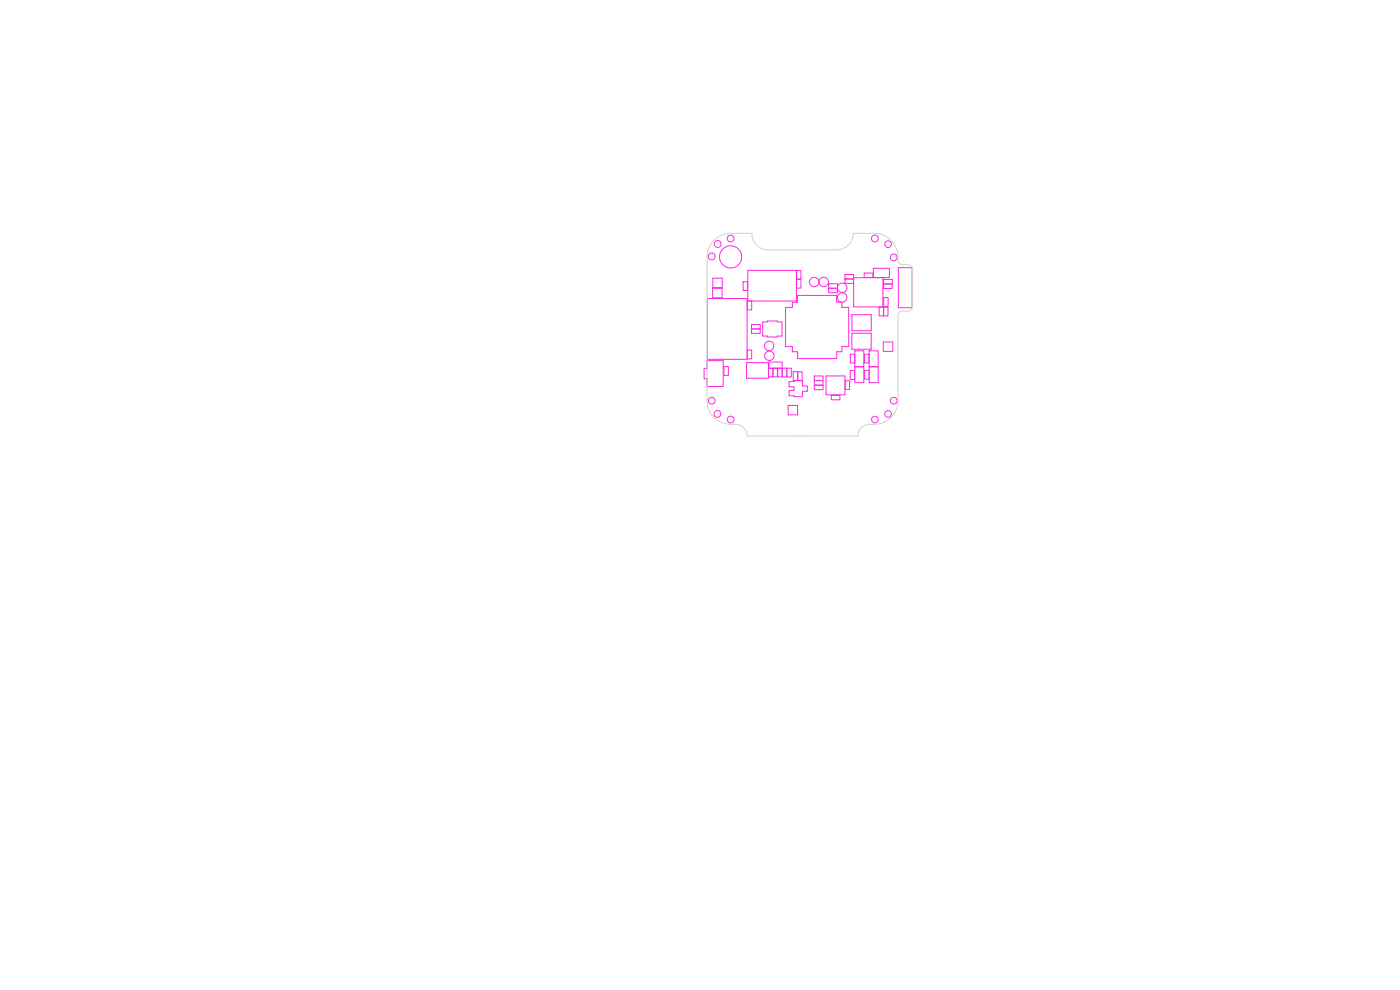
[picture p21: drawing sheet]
<svg xmlns="http://www.w3.org/2000/svg" width="297mm" height="210mm" viewBox="0 0 297 210" stroke-linecap="round" stroke-linejoin="round" font-family="sans-serif">
<g fill="none" stroke="#ff26e2" stroke-width=".21">
<path d="M151.2 59h2v2h-2zM157.7 59.8h.9v1.8h-.9zM158.6 57.4h10.4v6.5h-10.4zM169 59.3h.9v1.8h-.9zM169 57.4h.9v1.8h-.9zM179.2 59.2h1.9v.9h-1.9zM179.2 58.2h1.9v1h-1.9zM181.1 58.9h6.2v6.2h-6.2zM183.3 57.9h1.9v1h-1.9zM185.3 56.9h3.4v2h-3.4zM187.5 59.3h1.8v.9h-1.8zM190.6 56.8h2.9v8.5h-2.9z"/>
<path d="M150 76.5h3.4v5.5h-3.4v-1.6h-.6v-2.2h.6zM150.1 63.3h8.4v12.9h-8.4zM151.2 61.2h2v2h-2zM153.6 77.8h.9v1.8h-.9zM158.4 76.9h4.6v3.3h-4.6zM158.5 63.9h1v1.8h-1zM158.5 74.3h1v1.8h-1zM159.4 68.8h1.9v1h-1.9zM159.4 69.8h1.9v.9h-1.9zM161.8 68.3h1v-.2h2.1v.2h1v3h-1v.2h-2.1v-.2h-1zM163 78.1h1v1.9h-1zM163.1 76.8h2.8v1.3h-2.8z"/>
<path d="M164 78.1h.9v1.9h-.9zM165 78.1h.9v1.9h-.9zM166 78.1h.9v1.9h-.9zM166.6 65.2h1.5v-1.1h1.1v-1.4h8.3v1.4h1.1v1.1h1.5v8.3h-1.5v1.1h-1.1v1.5h-8.3v-1.5h-1.1v-1.1h-1.5zM166.9 78.1h1v1.9h-1zM168.3 78.8h.9v1.9h-.9zM169.2 78.9h1v1.8h-1zM172.7 79.8h1.9v.9h-1.9zM175.2 79.8h4v4h-4zM175.8 61.2h1.9v.9h-1.9zM175.8 60.2h1.9v.9h-1.9zM180.4 78.6h.9v1.9h-.9z"/>
<path d="M180.4 75.1h.9v1.9h-.9zM180.7 70.7h4.1v3.4h-4.1zM180.7 66.8h4.1v3.4h-4.1zM181.3 77.8h2v3.4h-2zM181.3 74.4h2v3.4h-2zM183.4 75.1h.9v1.9h-.9zM183.4 78.6h.9v1.8h-.9zM184.4 74.4h1.9v3.4h-1.9zM184.4 77.8h1.9v3.4h-1.9zM186.5 65.2h.9v1.8h-.9zM187.4 72.5h2v2h-2zM187.4 60.3h1.9v.9h-1.9z"/>
<path d="M187.5 65.2h.9v1.8h-.9zM187.5 63.1h.9v1.9h-.9zM167.2 86h2v2h-2zM167.4 81h1v-.2h1.8v1.1h1.1v1.1h-1.1v1.2h-1.8v-.2h-1v-1.2h1v-.7h-1zM172.7 81.7h1.9v1h-1.9zM172.7 80.7h1.9v1h-1.9zM176.4 83.9h1.8v.9h-1.8zM179.3 80.8h.9v1.8h-.9z"/>
<circle cx="151" cy="54.4" r=".73"/>
<circle cx="152.2" cy="51.7" r=".73"/>
<circle cx="155" cy="54.5" r="2.35"/>
<circle cx="155" cy="50.6" r=".72"/>
<circle cx="172.7" cy="59.8" r="1"/>
<circle cx="174.7" cy="59.8" r="1"/>
<circle cx="185.6" cy="50.6" r=".72"/>
<circle cx="188.4" cy="51.8" r=".71"/>
<circle cx="189.6" cy="54.6" r=".72"/>
<circle cx="163.2" cy="73.4" r="1"/>
<circle cx="163.2" cy="75.5" r="1"/>
<circle cx="178.6" cy="63.1" r="1"/>
<circle cx="178.7" cy="61" r="1"/>
<circle cx="151" cy="85" r=".72"/>
<circle cx="152.2" cy="87.8" r=".73"/>
<circle cx="155" cy="89" r=".72"/>
<circle cx="185.6" cy="89" r=".7"/>
<circle cx="188.4" cy="87.8" r=".71"/>
<circle cx="189.6" cy="85" r=".72"/>
</g>
<path d="M151.5 51a5 5 0 0 1 3.5-1.5h4.5a3.5 3.5 0 0 0 3.5 3.5h14.5a3.5 3.5 0 0 0 3.5-3.5h4.5a5.2 5.2 0 0 1 5 5.9l.2 .4 .5 .3 1.4 .1a1 1 0 0 1 1 1v7.8a1 1 0 0 1-1 1h-1.1a1 1 0 0 0-1 1v18a5.2 5.2 0 0 1-6.2 5 2.5 2.5 0 0 0-2.3 2.5h-23.5a2.5 2.5 0 0 0-2.5-2.5 5.2 5.2 0 0 1-6-5v-30.5a5 5 0 0 1 1.5-3.5z" fill="none" stroke="#d0d2cd" stroke-width=".21"/>
</svg>
